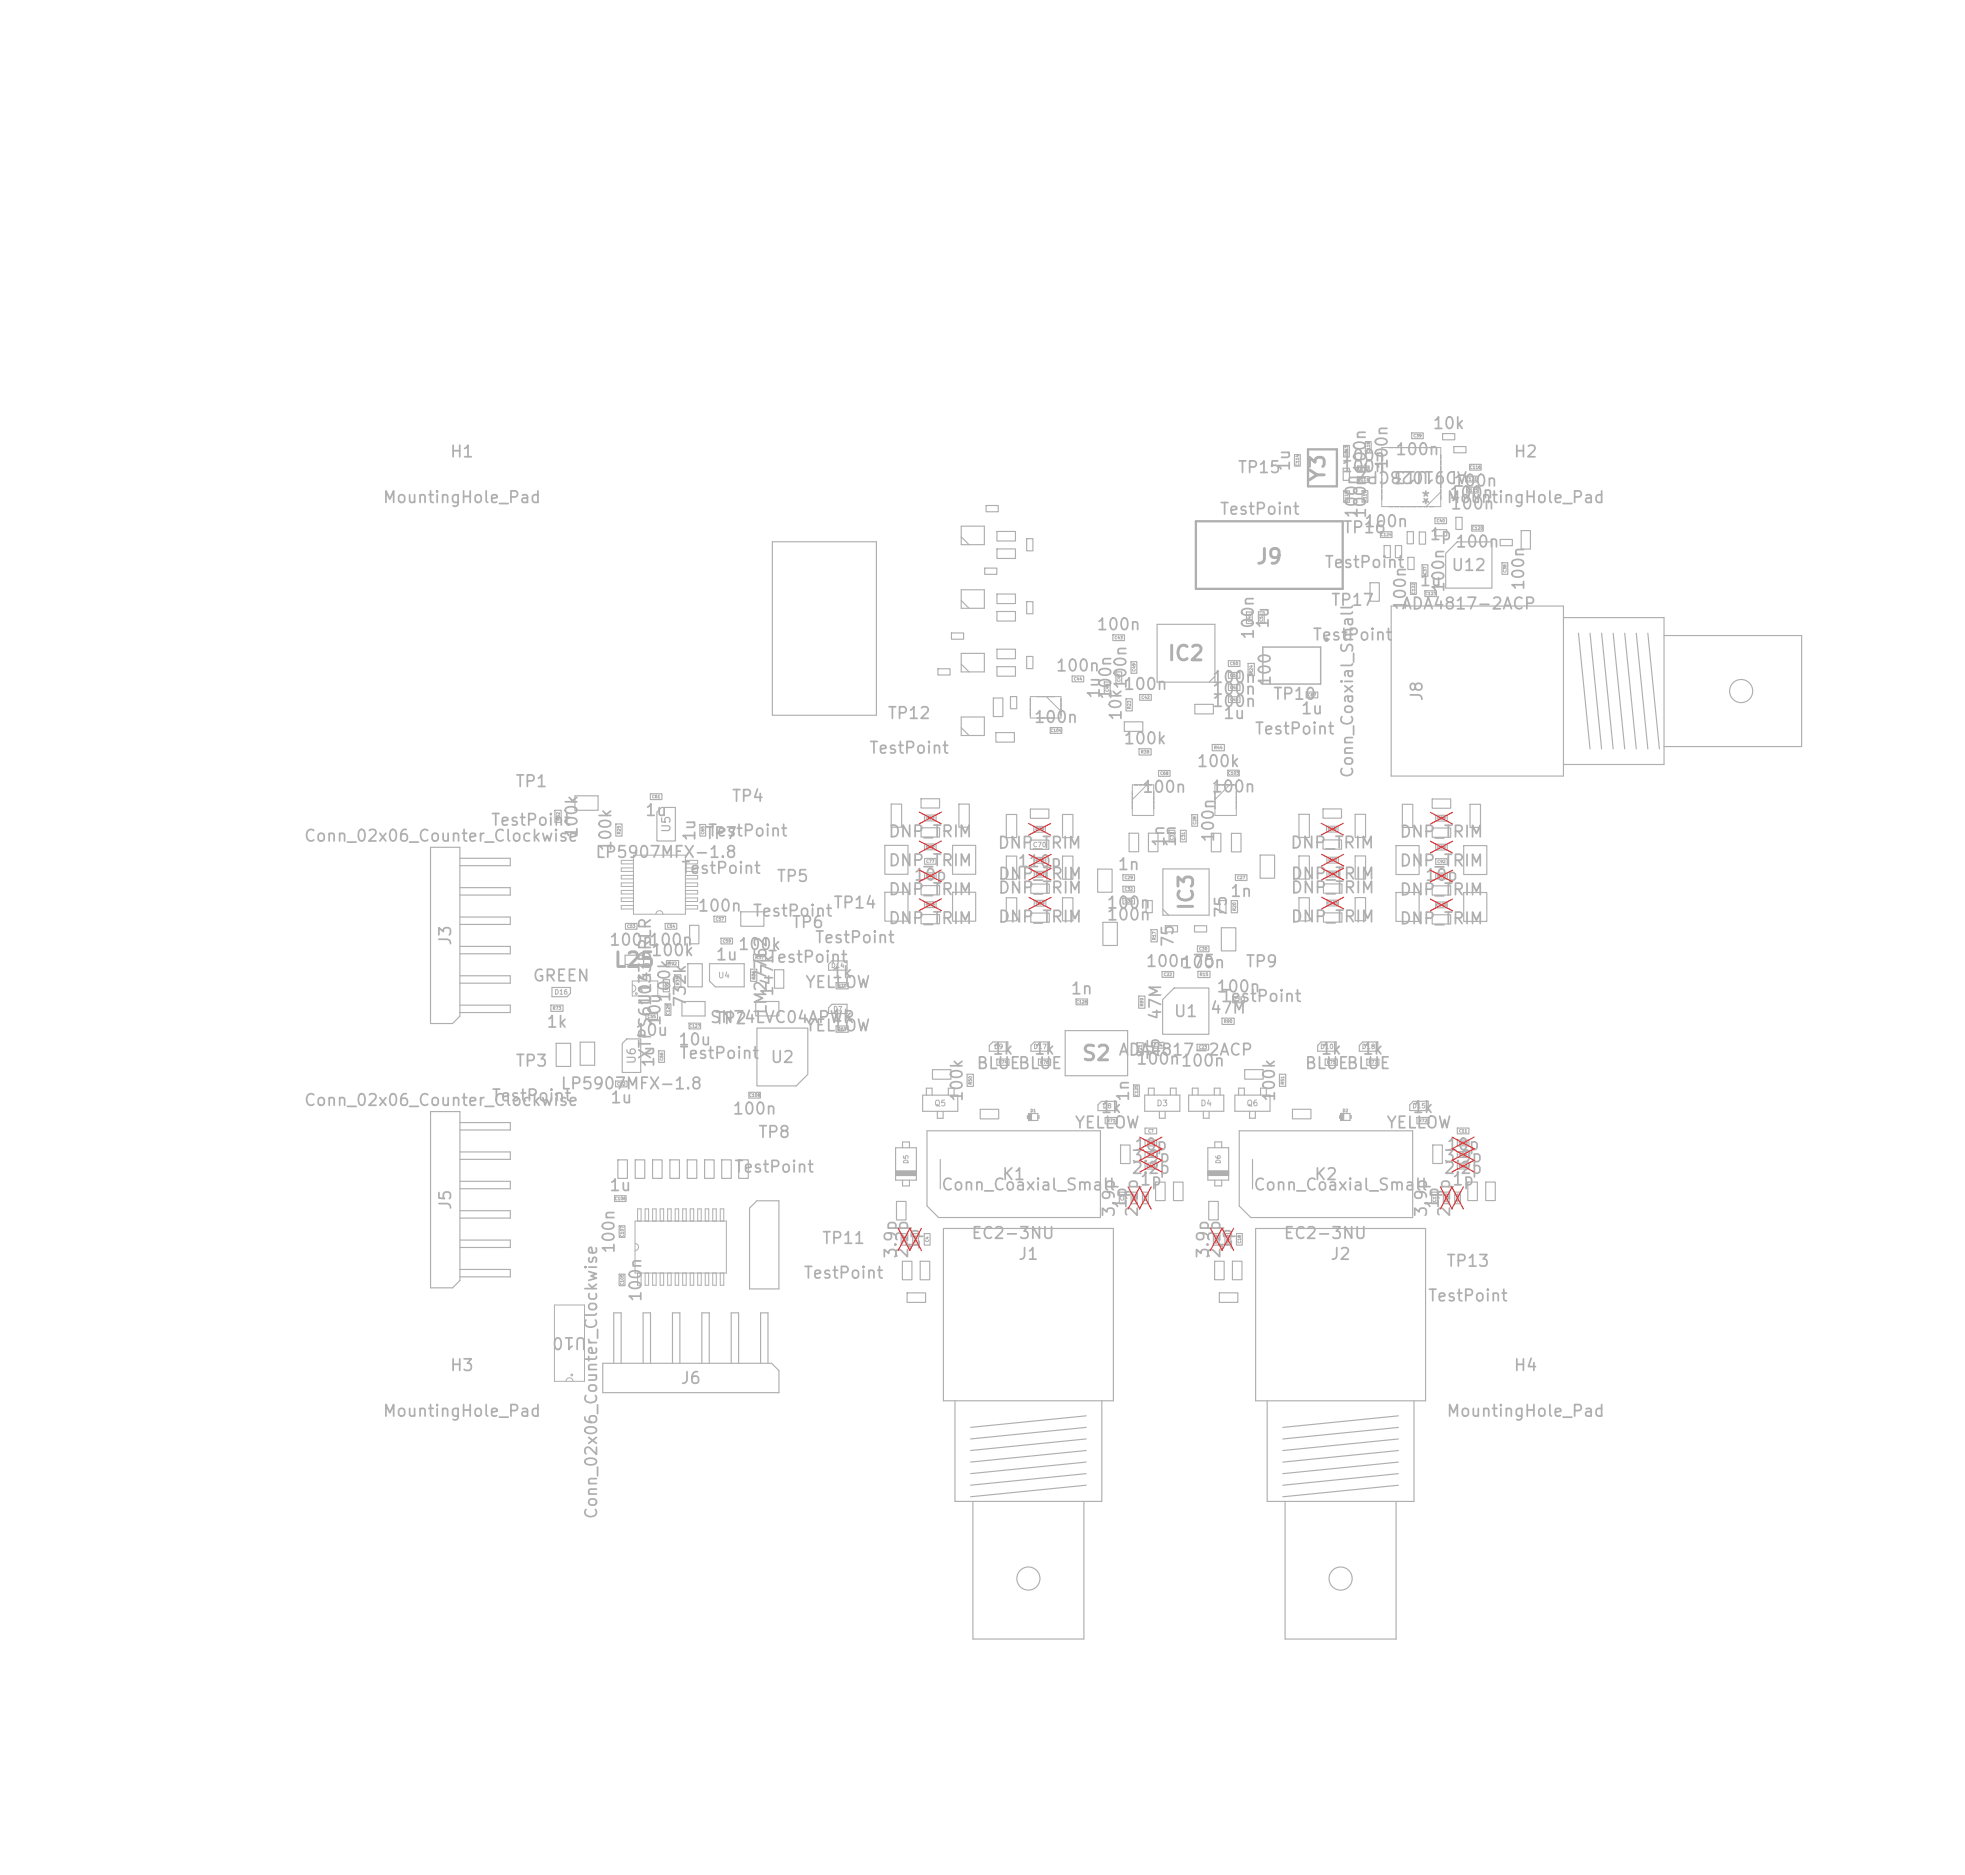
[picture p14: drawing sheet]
<svg xmlns="http://www.w3.org/2000/svg" width="170mm" height="162mm" viewBox="0 0 170 162" stroke-linecap="round" stroke-linejoin="round" font-family="sans-serif">
<defs><g id="words">
<g font-size="1.3" fill="#afafaf">
<text x="114.9" y="41.7" transform="rotate(-90 114.9 41.7)">Y3</text>
<text x="108.6" y="49.1">J9</text>
<text x="100.9" y="57.4">IC2</text>
<text x="53" y="84">L25</text>
<text x="103.5" y="78.8" transform="rotate(-90 103.5 78.8)">IC3</text>
<text x="93.5" y="92">S2</text>
</g>
<g font-size="1" fill="#afafaf">
<text x="38.9" y="39.8">H1</text>
<text x="107" y="41.2">TP15</text>
<text x="111.8" y="40.8" transform="rotate(-90 111.8 40.8)">1u</text>
<text x="115.9" y="40.1">100n</text>
<text x="115.9" y="41.1">100n</text>
<text x="120.3" y="40.7" transform="rotate(-90 120.3 40.7)">100n</text>
<text x="120.6" y="39.6">100n</text>
<text x="123.6" y="40.5" transform="rotate(-180 123.6 40.5)">U13</text>
<text x="123.8" y="37.3">10k</text>
<text x="127" y="40.5" transform="rotate(-180 127 40.5)">AD9102BCPZ</text>
<text x="130.9" y="39.8">H2</text>
<text x="33" y="43.7">MountingHole_Pad</text>
<text x="105.4" y="44.8">TestPoint</text>
<text x="116.1" y="46.4">TP16</text>
<text x="117.7" y="44.9" transform="rotate(-90 117.7 44.9)">100n</text>
<text x="117.9" y="45.8">100n</text>
<text x="118.4" y="44.9" transform="rotate(-90 118.4 44.9)">100n100n</text>
<text x="122.8" y="43.8">*</text>
<text x="123.6" y="46.9">1p</text>
<text x="125" y="43.7">MountingHole_Pad</text>
<text x="125.3" y="43.3">100n</text>
<text x="125.4" y="44.3">100n</text>
<text x="125.6" y="42.3">100n</text>
<text x="125.8" y="47.6">100n</text>
<text x="114.5" y="49.4">TestPoint</text>
<text x="115.1" y="52.6">TP17</text>
<text x="121.2" y="52.9">ADA4817-2ACP</text>
<text x="121.8" y="52.9" transform="rotate(-90 121.8 52.9)">100n</text>
<text x="122.7" y="50.9">1u</text>
<text x="125.2" y="51.3" transform="rotate(-90 125.2 51.3)">100n</text>
<text x="125.5" y="49.6">U12</text>
<text x="132.1" y="51.1" transform="rotate(-90 132.1 51.1)">100n</text>
<text x="91.2" y="58.3">100n</text>
<text x="94.8" y="54.7">100n</text>
<text x="97.1" y="59.9">100n</text>
<text x="97.7" y="59.7" transform="rotate(-90 97.7 59.7)">100n</text>
<text x="104.8" y="59.3">100n</text>
<text x="108.7" y="55.4" transform="rotate(-90 108.7 55.4)">100n</text>
<text x="110" y="54.4" transform="rotate(-90 110 54.4)">1u</text>
<text x="110.1" y="59.4" transform="rotate(-90 110.1 59.4)">100</text>
<text x="113.5" y="55.6">TestPoint</text>
<text x="75.1" y="65.4">TestPoint</text>
<text x="76.7" y="62.4">TP12</text>
<text x="89.4" y="62.8">100n</text>
<text x="95.4" y="60.5" transform="rotate(-90 95.4 60.5)">1u</text>
<text x="96.4" y="60.6" transform="rotate(-90 96.4 60.6)">100n</text>
<text x="97.1" y="64.6">100k</text>
<text x="97.2" y="62.4" transform="rotate(-90 97.2 62.4)">10k</text>
<text x="104.8" y="60.3">100n</text>
<text x="104.8" y="61.4">100n</text>
<text x="105.7" y="62.4">1u</text>
<text x="108.5" y="63.8">TestPoint</text>
<text x="110" y="60.8">TP10</text>
<text x="112.4" y="62">1u</text>
<text x="123.3" y="60.7" transform="rotate(-90 123.3 60.7)">J8</text>
<text x="42.4" y="71.6">TestPoint</text>
<text x="44.5" y="68.3">TP1</text>
<text x="55.7" y="70.8">1u</text>
<text x="63.2" y="69.6">TP4</text>
<text x="98.7" y="68.8">100n</text>
<text x="103.4" y="66.6">100k</text>
<text x="104.7" y="68.8">100n</text>
<text x="117.3" y="67.4" transform="rotate(-90 117.3 67.4)">Conn_Coaxial_Small</text>
<text x="26.2" y="73">Conn_02x06_Counter_Clockwise</text>
<text x="50.2" y="72.5" transform="rotate(-90 50.2 72.5)">100k</text>
<text x="51.4" y="74.4">LP5907MFX-1.8</text>
<text x="53.1" y="73.7" transform="rotate(-90 53.1 73.7)">100k</text>
<text x="58.8" y="75.8">TestPoint</text>
<text x="60.4" y="72.8" transform="rotate(-90 60.4 72.8)">1u</text>
<text x="60.9" y="72.8">TP7</text>
<text x="61.2" y="72.6">TestPoint</text>
<text x="67.1" y="76.5">TP5</text>
<text x="76.8" y="75.1">DNP_TRIM</text>
<text x="76.8" y="72.6">DNP_TRIM</text>
<text x="76.8" y="77.6">DNP_TRIM</text>
<text x="79" y="76.4">10p</text>
<text x="86.2" y="73.6">DNP_TRIM</text>
<text x="86.3" y="77.5">DNP_TRIM</text>
<text x="86.3" y="76.3">DNP_TRIM</text>
<text x="87.9" y="75.2">110p</text>
<text x="96.6" y="75.5">1n</text>
<text x="101" y="73.3" transform="rotate(-90 101 73.3)">1n</text>
<text x="101.9" y="73.3" transform="rotate(-90 101.9 73.3)">1n</text>
<text x="105.2" y="72.9" transform="rotate(-90 105.2 72.9)">100n</text>
<text x="106.3" y="77.8">1n</text>
<text x="111.5" y="73.6">DNP_TRIM</text>
<text x="111.6" y="76.3">DNP_TRIM</text>
<text x="111.6" y="77.5">DNP_TRIM</text>
<text x="121" y="75.2">DNP_TRIM</text>
<text x="121" y="72.7">DNP_TRIM</text>
<text x="121" y="77.7">DNP_TRIM</text>
<text x="123.2" y="76.4">10p</text>
<text x="39.3" y="81.8" transform="rotate(-90 39.3 81.8)">J3</text>
<text x="52.6" y="82">100n</text>
<text x="56.1" y="82">100n</text>
<text x="56.2" y="82.9">100k</text>
<text x="60.3" y="79.1">100n</text>
<text x="61.8" y="83.3">1u</text>
<text x="63.8" y="82.4">100k</text>
<text x="65" y="79.5">TestPoint</text>
<text x="66.3" y="83.5">TestPoint</text>
<text x="68.4" y="80.5">TP6</text>
<text x="70.4" y="81.8">TestPoint</text>
<text x="72" y="78.8">TP14</text>
<text x="76.8" y="80.1">DNP_TRIM</text>
<text x="86.3" y="80">DNP_TRIM</text>
<text x="95.6" y="78.8">100n</text>
<text x="99" y="83.9">100n75</text>
<text x="101.8" y="82" transform="rotate(-90 101.8 82)">75</text>
<text x="102.1" y="84">100n</text>
<text x="106.4" y="79.4" transform="rotate(-90 106.4 79.4)">75</text>
<text x="107.7" y="83.9">TP9</text>
<text x="111.6" y="80">DNP_TRIM</text>
<text x="121" y="80.2">DNP_TRIM</text>
<text x="46" y="85.1">GREEN</text>
<text x="47.2" y="89.1">1k</text>
<text x="54.9" y="89.8">10u</text>
<text x="56.5" y="87" transform="rotate(-90 56.5 87)">U14</text>
<text x="57.4" y="88.8" transform="rotate(-90 57.4 88.8)">10u</text>
<text x="58.2" y="86.8" transform="rotate(-90 58.2 86.8)">100k</text>
<text x="59.6" y="87.2" transform="rotate(-90 59.6 87.2)">732k</text>
<text x="61.3" y="88.7">SN74LVC04APWR</text>
<text x="61.8" y="88.8">TP2</text>
<text x="66.5" y="87.8" transform="rotate(-90 66.5 87.8)">LM27762</text>
<text x="67.1" y="86.3" transform="rotate(-90 67.1 86.3)">147k</text>
<text x="69.6" y="85.7">YELLOW</text>
<text x="69.6" y="89.4">YELLOW</text>
<text x="71.9" y="84.8">1k</text>
<text x="71.9" y="88.6">1k</text>
<text x="92.5" y="86.2">1n</text>
<text x="100.7" y="88.3" transform="rotate(-90 100.7 88.3)">47M</text>
<text x="101.5" y="88.2">U1</text>
<text x="104.6" y="87.9">47M</text>
<text x="105.1" y="86.1">100n</text>
<text x="105.6" y="86.9">TestPoint</text>
<text x="26.2" y="95.9">Conn_02x06_Counter_Clockwise</text>
<text x="42.5" y="95.5">TestPoint</text>
<text x="44.5" y="92.5">TP3</text>
<text x="48.4" y="94.4">LP5907MFX-1.8</text>
<text x="52.7" y="95.6">1u</text>
<text x="56.5" y="91.7" transform="rotate(-90 56.5 91.7)">XTPS61033DRLR</text>
<text x="56.8" y="92.4" transform="rotate(-90 56.8 92.4)">1u</text>
<text x="58.6" y="90.6">10u</text>
<text x="58.7" y="91.8">TestPoint</text>
<text x="66.6" y="92.2">U2</text>
<text x="83.5" y="95.3" transform="rotate(-90 83.5 95.3)">100k</text>
<text x="84.4" y="92.7">BLUEBLUE</text>
<text x="85.8" y="91.4">1k</text>
<text x="89.4" y="91.4">1k</text>
<text x="96.7" y="91.5">ADA4817-2ACP</text>
<text x="97.9" y="95.3" transform="rotate(-90 97.9 95.3)">1n</text>
<text x="98.2" y="92.3">100n100n</text>
<text x="100.5" y="91.7" transform="rotate(-90 100.5 91.7)">75</text>
<text x="110.5" y="95.3" transform="rotate(-90 110.5 95.3)">100k</text>
<text x="112.8" y="92.7">BLUEBLUE</text>
<text x="114.2" y="91.4">1k</text>
<text x="117.8" y="91.4">1k</text>
<text x="63.3" y="96.6">100n</text>
<text x="63.4" y="101.6">TestPoint</text>
<text x="65.5" y="98.6">TP8</text>
<text x="92.9" y="97.8">YELLOW</text>
<text x="95.1" y="96.5">1k</text>
<text x="97.8" y="101.8">2.2p</text>
<text x="97.8" y="100.8">3.9p</text>
<text x="98" y="99.7">10p</text>
<text x="119.8" y="97.8">YELLOW</text>
<text x="122.1" y="96.5">1k</text>
<text x="124.8" y="100.7">3.9p</text>
<text x="124.8" y="101.7">2.2p</text>
<text x="125" y="99.7">10p</text>
<text x="39.3" y="104.7" transform="rotate(-90 39.3 104.7)">J5</text>
<text x="52.6" y="103.2">1u</text>
<text x="71" y="107.8">TP11</text>
<text x="81.3" y="103.2">Conn_Coaxial_Small</text>
<text x="83.9" y="107.4">EC2-3NU</text>
<text x="86.6" y="102.3">K1</text>
<text x="96.7" y="105.3" transform="rotate(-90 96.7 105.3)">3.9p</text>
<text x="97.7" y="104.6" transform="rotate(-90 97.7 104.6)">1p</text>
<text x="98.5" y="102.8">1p</text>
<text x="98.7" y="105.3" transform="rotate(-90 98.7 105.3)">2.2p</text>
<text x="108.3" y="103.2">Conn_Coaxial_Small</text>
<text x="111" y="107.4">EC2-3NU</text>
<text x="113.6" y="102.3">K2</text>
<text x="123.7" y="105.3" transform="rotate(-90 123.7 105.3)">3.9p</text>
<text x="124.7" y="104.6" transform="rotate(-90 124.7 104.6)">1p</text>
<text x="125.5" y="102.7">1p</text>
<text x="125.7" y="105.3" transform="rotate(-90 125.7 105.3)">2.2p</text>
<text x="53.4" y="108.5" transform="rotate(-90 53.4 108.5)">100n</text>
<text x="55.7" y="112.7" transform="rotate(-90 55.7 112.7)">100n</text>
<text x="69.4" y="110.8">TestPoint</text>
<text x="77.8" y="108.9" transform="rotate(-90 77.8 108.9)">3.9p</text>
<text x="78.8" y="108.9" transform="rotate(-90 78.8 108.9)">2.2p</text>
<text x="79.8" y="108.2" transform="rotate(-90 79.8 108.2)">1p</text>
<text x="88" y="109.2">J1</text>
<text x="104.8" y="108.9" transform="rotate(-90 104.8 108.9)">3.9p</text>
<text x="105.8" y="108.9" transform="rotate(-90 105.8 108.9)">2.2p</text>
<text x="106.8" y="108.2" transform="rotate(-90 106.8 108.2)">1p</text>
<text x="115" y="109.2">J2</text>
<text x="123.4" y="112.8">TestPoint</text>
<text x="125" y="109.8">TP13</text>
<text x="38.9" y="118.8">H3</text>
<text x="50.8" y="115.4" transform="rotate(-180 50.8 115.4)">U10</text>
<text x="58.8" y="119.9">J6</text>
<text x="130.9" y="118.8">H4</text>
<text x="33" y="122.7">MountingHole_Pad</text>
<text x="125" y="122.7">MountingHole_Pad</text>
<text x="51.9" y="131.4" transform="rotate(-90 51.9 131.4)">Conn_02x06_Counter_Clockwise</text>
</g>
<g font-size=".7" fill="#afafaf">
<text x="58.2" y="72.1" transform="rotate(-90 58.2 72.1)">U5</text>
<text x="55.2" y="92.1" transform="rotate(-90 55.2 92.1)">U6</text>
</g>
<g font-size=".5" fill="#afafaf">
<text x="62.1" y="84.7">U4</text>
<text x="80.8" y="95.8">Q5</text>
<text x="100" y="95.8">D3</text>
<text x="103.8" y="95.8">D4</text>
<text x="107.8" y="95.8">Q6</text>
</g>
<g font-size=".4" fill="#afafaf">
<text x="89.3" y="73.3">C70</text>
<text x="71.8" y="83.8">D14</text>
<text x="47.9" y="86.1">D16</text>
<text x="72" y="87.5">D7</text>
<text x="85.9" y="90.8">D9</text>
<text x="89.3" y="90.8">D17</text>
<text x="95.3" y="95.9">D8</text>
<text x="114.1" y="90.8">D10</text>
<text x="117.7" y="90.8">D18</text>
<text x="122.1" y="95.9">D15</text>
<text x="78.7" y="100.7" transform="rotate(-90 78.7 100.7)">D5</text>
<text x="105.7" y="100.7" transform="rotate(-90 105.7 100.7)">D6</text>
</g>
<g font-size=".3" fill="#afafaf">
<text x="112.4" y="40.3" transform="rotate(-90 112.4 40.3)">C114</text>
<text x="116.6" y="39.5" transform="rotate(-90 116.6 39.5)">C113</text>
<text x="117.4" y="40.7">C112</text>
<text x="117.4" y="41.7">C111</text>
<text x="118.5" y="39.2" transform="rotate(-90 118.5 39.2)">C118</text>
<text x="122.2" y="37.9">C39</text>
<text x="126.8" y="41.6">C121</text>
<text x="127.1" y="40.6">C116</text>
<text x="116.7" y="43.4" transform="rotate(-90 116.7 43.4)">C119</text>
<text x="118.2" y="43.4" transform="rotate(-90 118.2 43.4)">C117</text>
<text x="119.4" y="46.4">C124</text>
<text x="124.2" y="45.2">C40</text>
<text x="126.8" y="42.6">C115</text>
<text x="127.3" y="45.9">C120</text>
<text x="108.2" y="53.8" transform="rotate(-90 108.2 53.8)">C46</text>
<text x="109.3" y="53.8" transform="rotate(-90 109.3 53.8)">C52</text>
<text x="122.4" y="51.4" transform="rotate(-90 122.4 51.4)">C122</text>
<text x="123.2" y="51.5">C123</text>
<text x="123.4" y="49.7" transform="rotate(-90 123.4 49.7)">C37</text>
<text x="130.3" y="49.5" transform="rotate(-90 130.3 49.5)">C38</text>
<text x="92.8" y="58.9">C44</text>
<text x="96" y="59.9" transform="rotate(-90 96 59.9)">C48</text>
<text x="96.4" y="55.3">C43</text>
<text x="97" y="59" transform="rotate(-90 97 59)">C47</text>
<text x="98.3" y="58.1" transform="rotate(-90 98.3 58.1)">C49</text>
<text x="106.4" y="58.6">C51</text>
<text x="106.4" y="57.6">C50</text>
<text x="106.4" y="59.6">C41</text>
<text x="108.4" y="58.3" transform="rotate(-90 108.4 58.3)">R24</text>
<text x="90.8" y="63.3">C104</text>
<text x="97.9" y="61.3" transform="rotate(-90 97.9 61.3)">R23</text>
<text x="98.6" y="65.2">R38</text>
<text x="98.7" y="60.5">C42</text>
<text x="105" y="64.8">R44</text>
<text x="106.4" y="60.7">C45</text>
<text x="113.1" y="60.3">C67</text>
<text x="48.5" y="71" transform="rotate(-90 48.5 71)">R52</text>
<text x="56.4" y="69.1">C61</text>
<text x="80.1" y="70.9">C81</text>
<text x="89.5" y="71.9">C78</text>
<text x="100.3" y="67.1">C68</text>
<text x="103.5" y="71.3" transform="rotate(-90 103.5 71.3)">C28</text>
<text x="106.2" y="67">C103</text>
<text x="114.8" y="71.9">C88</text>
<text x="124.3" y="70.9">C89</text>
<text x="53.7" y="72.2" transform="rotate(-90 53.7 72.2)">R25</text>
<text x="61" y="72.2" transform="rotate(-90 61 72.2)">C65</text>
<text x="80.1" y="74.7">C77</text>
<text x="80.1" y="73.4">C82</text>
<text x="80.1" y="75.9">C83</text>
<text x="89.6" y="75.8">C80</text>
<text x="89.6" y="74.6">C79</text>
<text x="97.2" y="76.1">C29</text>
<text x="97.2" y="77.1">C32</text>
<text x="101.6" y="72.7" transform="rotate(-90 101.6 72.7)">C33</text>
<text x="102.5" y="72.7" transform="rotate(-90 102.5 72.7)">C31</text>
<text x="107" y="76.1">C27</text>
<text x="114.9" y="74.6">C93</text>
<text x="114.9" y="75.8">C97</text>
<text x="124.3" y="73.4">C94</text>
<text x="124.3" y="75.9">C98</text>
<text x="124.3" y="74.7">C92</text>
<text x="54.2" y="80.3">C53</text>
<text x="57.6" y="80.3">C54</text>
<text x="57.8" y="83.5">R92</text>
<text x="61.9" y="79.7">C57</text>
<text x="62.5" y="81.6">C59</text>
<text x="65.3" y="83">R37</text>
<text x="80.1" y="78.4">C85</text>
<text x="89.6" y="78.3">C84</text>
<text x="97.2" y="78.1">C34</text>
<text x="100" y="81.3" transform="rotate(-90 100 81.3)">R17</text>
<text x="103.7" y="82.2">C30</text>
<text x="107" y="78.8" transform="rotate(-90 107 78.8)">R20</text>
<text x="114.8" y="78.3">C101</text>
<text x="124.2" y="78.4">C102</text>
<text x="47.8" y="87.4">R73</text>
<text x="56" y="88.1">C55</text>
<text x="57.8" y="85.6" transform="rotate(-90 57.8 85.6)">R91</text>
<text x="58" y="87.8" transform="rotate(-90 58 87.8)">C128</text>
<text x="58.8" y="85.2" transform="rotate(-90 58.8 85.2)">R35</text>
<text x="59.6" y="88.9">C127</text>
<text x="65.4" y="84.7" transform="rotate(-90 65.4 84.7)">R36</text>
<text x="72.4" y="85.4">R70</text>
<text x="72.4" y="89.2">R69</text>
<text x="93.1" y="86.8">C126</text>
<text x="99" y="87.1" transform="rotate(-90 99 87.1)">R89</text>
<text x="100.6" y="84.4">C22</text>
<text x="103.7" y="84.5">R15</text>
<text x="105.8" y="88.5">R90</text>
<text x="106.7" y="86.6">C21</text>
<text x="53.4" y="93.9">C62</text>
<text x="57.4" y="91.7" transform="rotate(-90 57.4 91.7)">C66</text>
<text x="64.8" y="94.9">C108</text>
<text x="84.1" y="93.8" transform="rotate(-90 84.1 93.8)">R50</text>
<text x="86.3" y="92">R74</text>
<text x="89.9" y="92">R76</text>
<text x="98.5" y="94.8" transform="rotate(-90 98.5 94.8)">C125</text>
<text x="98.8" y="91.1" transform="rotate(-90 98.8 91.1)">R21</text>
<text x="99.8" y="90.6">C24</text>
<text x="103.6" y="90.7">C23</text>
<text x="111.1" y="93.8" transform="rotate(-90 111.1 93.8)">R51</text>
<text x="114.7" y="92">R75</text>
<text x="118.3" y="92">R77</text>
<text x="89.1" y="96.2">D1</text>
<text x="95.7" y="97.1">R71</text>
<text x="99.2" y="101">C10</text>
<text x="99.3" y="98">C7</text>
<text x="99.3" y="100">C9</text>
<text x="99.3" y="99">C8</text>
<text x="116.1" y="96.2">D2</text>
<text x="122.7" y="97.1">R72</text>
<text x="126.2" y="101">C14</text>
<text x="126.2" y="99">C12</text>
<text x="126.2" y="100">C13</text>
<text x="126.2" y="98">C11</text>
<text x="53.1" y="103.8">C106</text>
<text x="54" y="107" transform="rotate(-90 54 107)">C107</text>
<text x="78.4" y="107.4" transform="rotate(-90 78.4 107.4)">C6</text>
<text x="79.4" y="107.4" transform="rotate(-90 79.4 107.4)">C5</text>
<text x="80.4" y="107.4" transform="rotate(-90 80.4 107.4)">C4</text>
<text x="97.3" y="103.9" transform="rotate(-90 97.3 103.9)">C3</text>
<text x="98.3" y="103.9" transform="rotate(-90 98.3 103.9)">C2</text>
<text x="99.3" y="103.9" transform="rotate(-90 99.3 103.9)">C1</text>
<text x="105.4" y="107.5" transform="rotate(-90 105.4 107.5)">C20</text>
<text x="106.4" y="107.5" transform="rotate(-90 106.4 107.5)">C19</text>
<text x="107.4" y="107.5" transform="rotate(-90 107.4 107.5)">C18</text>
<text x="124.3" y="104" transform="rotate(-90 124.3 104)">C17</text>
<text x="125.3" y="104" transform="rotate(-90 125.3 104)">C16</text>
<text x="126.3" y="104" transform="rotate(-90 126.3 104)">C15</text>
<text x="54" y="111.2" transform="rotate(-90 54 111.2)">C105</text>
</g>
</g></defs>
<g fill="none" stroke="#afafaf" stroke-width=".09">
<path d="M119.5 38.7h5.1v5.1h-5.1zM124.6 42.5l-1.3 1.3M54.8 74.4h-1.1v.3h1.1M54.8 75h-1.1v.3h1.1M54.8 75.7h-1.1v.3h1.1M54.8 76.3h-1.1v.3h1.1M54.8 77h-1.1v.3h1.1M54.8 77.6h-1.1v.3h1.1M54.8 78.3h-1.1v.3h1.1M54.8 73.9h4.5v5.1h-4.5zM56.7 79l.1-.2 .2-.1 .3 .1v.2M59.3 74.4h1v.3h-1"/>
<path d="M59.3 75h1v.3h-1M59.3 75.7h1v.3h-1M59.3 76.3h1v.3h-1M59.3 77h1v.3h-1M59.3 77.6h1v.3h-1M59.3 78.3h1v.3h-1M80.1 73.2h.7M80.1 70.7h.7M80.1 75.7h.7M80.1 78.2h.7M89.1 60.2h2.7v1.9h-2.7zM89.5 71.7h.8"/>
<path d="M89.6 75.6h.7M89.6 74.4h.7M89.6 78.1h.7M90.5 60.2l1.3 1.3M97.9 67.9h1.9v2.6h-1.9zM99.2 67.9l-1.3 1.2M105.1 67.9h1.8v2.6h-1.8zM106.4 67.9l-1.3 1.2M114.8 78.1h1M114.9 71.7h.7M114.9 74.4h.7M114.9 75.6h.8"/>
<path d="M124.2 78.2h1M124.3 73.2h.8M124.3 70.7h.7M124.3 75.7h.7M54.7 84.8h2.2v1.3h-2.2zM54.7 85.2l.2 .1 .1 .2-.1 .2-.2 .1M99.3 98.8h.5M99.3 99.8h.5M126.2 98.8h.7M126.2 99.8h.7M48 112.8h2.6v6.6h-2.6zM48.9 119.4l.1-.2 .3-.1 .2 .1 .1 .2"/>
<path d="M54.9 105.6h7.9v4.5h-7.9zM54.9 107.5l.2 .1 .1 .2-.1 .2-.2 .1M55.1 105.6v-1.1h.4v1.1M55.1 110.1v1h.4v-1M55.8 110.1v1h.3v-1M55.8 105.6v-1.1h.3v1.1M56.4 110.1v1h.4v-1M56.4 105.6v-1.1h.4v1.1M57.1 110.1v1h.3v-1M57.1 105.6v-1.1h.3v1.1M57.7 110.1v1h.4v-1M57.7 105.6v-1.1h.4v1.1"/>
<path d="M58.4 110.1v1h.3v-1M58.4 105.6v-1.1h.3v1.1M59 110.1v1h.4v-1M59 105.6v-1.1h.4v1.1M59.7 110.1v1h.3v-1M59.7 105.6v-1.1h.3v1.1M60.3 110.1v1h.4v-1M60.3 105.6v-1.1h.4v1.1M61 110.1v1h.3v-1M61 105.6v-1.1h.3v1.1M61.6 110.1v1h.4v-1M61.6 105.6v-1.1h.4v1.1"/>
<path d="M62.3 110.1v1h.3v-1M62.3 105.6v-1.1h.3v1.1M78.2 106.9v.5M79.2 106.9v.5M98.1 103.3v.5M99 103.3v.5M99.2 100.8h.7M105.2 106.8v.7M106.2 106.8v.7M125.1 103.2v.8M126.1 103.2v.8M126.2 100.8h.7"/>
<circle cx="55" cy="85.9" r=".08"/>
<circle cx="49.5" cy="118.9" r=".08"/>
</g>
<g fill="none" stroke="#afafaf" stroke-width=".1">
<path d="M112 39.3h.5v1h-.5zM116.2 38.5h.5v1h-.5zM118.1 38.2h.5v1h-.5zM122.1 37.4h1v.5h-1zM124.8 37.5h1v.5h-1zM125.7 38.6h1.1v.6h-1.1zM66.8 46.8h9v15h-9zM81.1 57.8h1.1v.6h-1.1zM82.3 54.7h1v.6h-1zM83.1 45.5h2v1.6h-2zM83.1 51h2v1.6h-2zM83.1 56.5h2v1.6h-2z"/>
<path d="M83.1 51.9l.7 .7M83.1 46.4l.7 .7M83.1 57.4l.7 .7M85.2 49.1h1v.6h-1zM85.3 43.7h1v.6h-1zM86.2 57.6h1.6v.9h-1.6zM86.2 47.5h1.6v.8h-1.6zM86.2 46h1.6v.8h-1.6zM86.2 52.9h1.6v.8h-1.6zM86.2 56.1h1.6v.9h-1.6zM86.2 51.4h1.6v.8h-1.6zM88.8 46.6h.5v1h-.5z"/>
<path d="M88.8 56.8h.5v1h-.5zM88.8 52h.5v1.1h-.5zM92.7 58.5h1v.5h-1zM95.5 59h.5v1h-.5zM96.3 54.9h1v.5h-1zM96.5 58.1h.5v1h-.5zM97.8 57.2h.5v1h-.5zM100.1 54h5v5h-5zM105.1 58.5l-.5 .5M106.2 58.1h1v.5h-1zM106.2 57.1h1v.5h-1zM106.2 59.2h1v.5h-1z"/>
<path d="M107.8 52.9h.5v1h-.5zM107.9 57.4h.6v1h-.6zM108.8 52.9h.5v1h-.5zM113 59.8h1v.5h-1zM116.2 40.5h.5v1h-.5zM116.2 42.4h.5v1h-.5zM117.4 40.3h1v.5h-1zM117.4 41.2h1v.5h-1zM117.8 42.4h.5v1h-.5zM118.5 50.4h.8v1.6h-.8zM119.4 46h1v.5h-1zM119.7 47.2h.6v1h-.6z"/>
<path d="M120.3 52.4h14.9v14.7h-14.9zM120.7 47.2h.5v1h-.5zM121.7 46h.5v1h-.5zM121.8 48.2h.5v1h-.5zM122 50.4h.5v1h-.5zM122.8 46h.5v1.1h-.5zM123 48.8h.5v1h-.5zM123.2 51.1h1v.5h-1zM124.1 45.8h1v.5h-1zM124.1 44.8h1v.5h-1zM125.9 44.7h.6v1.1h-.6zM126 46.9h3v4h-4v-3z"/>
<path d="M126.8 41.2h1v.5h-1zM126.9 42.1h1v.5h-1zM127.1 40.2h1v.5h-1zM127.3 45.4h1v.5h-1zM129.8 46.6h1v.6h-1zM129.9 48.7h.5v1h-.5zM131.6 45.9h.8v1.6h-.8zM135.2 53.4h8.7v12.7h-8.7M136.5 54.8l1 10M137.5 54.8l1 10M138.5 54.8l1 10M139.5 54.8l1 10"/>
<path d="M140.5 54.8l1 10M141.5 54.8l1 10M142.5 54.8l1 10M143.9 55h11.9v9.6h-11.9M37.2 73.3h2.6v14.6l-.7 .6h-1.9zM39.8 74.2h4.3v.7h-4.3M39.8 76.8h4.3v.6h-4.3M39.8 79.3h4.3v.6h-4.3M48 70.1h.5v1h-.5zM49.7 68.8h2v1.3h-2zM53.3 71.2h.5v1.1h-.5zM54.1 79.8h1v.5h-1z"/>
<path d="M56.3 68.6h1v.5h-1zM57.2 69.8h1.2v2.9h-1.6v-2.5zM57.5 79.8h1v.5h-1zM60.5 71.3h.5v1h-.5zM61.8 79.2h1v.5h-1zM64.1 78.8h2v1.3h-2zM76.5 73.1h2v2.5h-2zM76.5 77.2h2v2.5h-2zM77.1 69.5h.9v2h-.9zM79.7 69.1h1.6v.8h-1.6zM79.7 76.6h1.6v.8h-1.6zM79.7 79.1h1.6v.8h-1.6z"/>
<path d="M79.7 71.6h1.6v.8h-1.6zM80 74.2h1v.5h-1zM80 73h1v.5h-1zM80 70.5h1v.5h-1zM80 75.5h1v.5h-1zM80 78h1v.5h-1zM82.4 77.2h2v2.5h-2zM82.4 73.1h2v2.5h-2zM82.9 69.5h.9v2h-.9zM83.1 62h2v1.6h-2zM83.1 62.9l.7 .7M85.9 60.4h.8v1.6h-.8z"/>
<path d="M86.1 63.3h1.6v.9h-1.6zM87 74h.9v2h-.9zM87 77.6h.9v2h-.9zM87 70.4h.9v2h-.9zM87.4 60.2h.5v1.1h-.5zM89.1 72.6h1.6v.8h-1.6zM89.1 70h1.6v.8h-1.6zM89.2 78.9h1.6v.8h-1.6zM89.2 76.4h1.6v.8h-1.6zM89.4 71.5h1v.5h-1zM89.5 75.3h1v.5h-1zM89.5 74.1h1v.5h-1z"/>
<path d="M89.5 77.8h1v.5h-1zM90.8 62.9h1v.5h-1zM91.9 70.4h.9v2h-.9zM91.9 77.6h.9v2h-.9zM91.9 74h.9v2h-.9zM94.9 75.1h1.3v2h-1.3zM95.4 79.8h1.2v2h-1.2zM97.1 77.7h1v.5h-1zM97.1 75.6h1v.5h-1zM97.1 76.6h1v.5h-1zM97.2 62.4h1.6v.8h-1.6zM97.4 60.4h.5v1.1h-.5z"/>
<path d="M97.7 72h.8v1.6h-.8zM98.5 64.7h1.1v.6h-1.1zM98.6 60.1h1v.5h-1zM99.1 77.9h.6v1h-.6zM99.3 72h.9v1.6h-.9zM100.2 66.6h1v.5h-1zM100.6 75.1h4v4h-4zM100.6 78.6l.5 .5M101.1 71.8h.5v1h-.5zM102.1 71.8h.5v1h-.5zM103.1 70.4h.5v1h-.5zM103.3 60.9h1.6v.8h-1.6z"/>
<path d="M104.8 72.1h.8v1.6h-.8zM104.8 64.4h1.1v.5h-1.1zM105.5 77.9h.5v1h-.5zM106.2 66.6h1v.5h-1zM106.2 60.2h1v.5h-1zM106.5 77.9h.5v1h-.5zM106.5 72.1h.8v1.6h-.8zM106.8 75.6h1v.5h-1zM109 73.9h1.2v2h-1.2zM112.4 74h.9v2h-.9zM112.4 77.6h.9v2h-.9zM112.4 70.4h.9v2h-.9z"/>
<path d="M114.4 69.9h1.6v.8h-1.6zM114.4 72.6h1.6v.8h-1.6zM114.5 78.9h1.6v.8h-1.6zM114.5 76.4h1.6v.8h-1.6zM114.7 71.4h1v.5h-1zM114.8 74.1h1v.5h-1zM114.8 77.8h1v.5h-1zM114.8 75.3h1v.5h-1zM117.2 70.4h.9v2h-.9zM117.2 77.6h.9v2h-.9zM117.2 74h.9v2h-.9zM120.7 77.2h2v2.5h-2z"/>
<path d="M120.7 73.1h2v2.5h-2zM121.3 69.5h.9v2h-.9zM123.9 69.1h1.6v.8h-1.6zM123.9 79.1h1.6v.8h-1.6zM123.9 71.6h1.6v.8h-1.6zM123.9 76.6h1.6v.8h-1.6zM124.2 73h1v.5h-1zM124.2 70.5h1v.5h-1zM124.2 75.5h1v.5h-1zM124.2 78h1v.5h-1zM124.2 74.2h1v.5h-1zM126.6 73.1h2v2.5h-2z"/>
<path d="M126.6 77.2h2v2.5h-2zM127.1 69.5h.9v2h-.9zM37.2 96.1h2.6v14.6l-.7 .7h-1.9zM39.8 81.8h4.3v.7h-4.3M39.8 84.4h4.3v.6h-4.3M39.8 86.9h4.3v.7h-4.3M39.8 97.1h4.3v.6h-4.3M39.8 99.6h4.3v.6h-4.3M47.6 86.9h1.1v.5h-1.1zM47.7 85.4h1.6v.5l-.3 .3h-1.3zM48.1 90.2h1.3v2h-1.3zM50.2 90.1h1.2v2h-1.2z"/>
<path d="M53.2 93.5h1v.5h-1zM53.8 90.2l.4-.4h1.2v2.9h-1.6zM54.1 82.6h1.6v.8h-1.6zM55.9 87.6h1v.5h-1zM57 90.9h.5v1h-.5zM57.4 84.7h.5v1.1h-.5zM57.5 86.8h.5v1h-.5zM57.6 83.1h1.1v.5h-1.1zM58.4 84.3h.5v1h-.5zM59 86.6h2v1.2h-2zM59.5 83.3h1.2v2h-1.2zM59.6 88.5h1v.5h-1z"/>
<path d="M59.6 80h.8v1.6h-.8zM61.4 83.3h3v2h-2.5l-.5-.5zM62.4 81.1h1v.5h-1zM64.8 94.4h1v.5h-1zM64.9 83.8h.6v1.1h-.6zM65.2 82.5h1v.6h-1zM65.4 86.6h2v1.2h-2zM65.5 88.9h4.4v4l-1 1h-3.4zM67 83.9h.8v1.6h-.8zM72 83.1h1.3v.8h-1.6v-.5zM72 86.8h1.3v.8h-1.6v-.5zM72.3 85h1.1v.5h-1.1z"/>
<path d="M72.3 88.7h1.1v.6h-1.1zM77.5 99.2h1.8v2.8h-1.8zM78.1 99.2v-.5h.6v.5M79.8 94.7v1.4h3v-1.4h-3M80.1 94.7v-.6h.5v.6M80.2 97.8h15v7.5h-14l-1-1zM80.7 92.5h1.6v.8h-1.6zM81.1 96.1v.6h.5v-.6M82 94.7v-.6h.5v.6M83.6 92.9h.6v1h-.6zM84.8 95.9h1.6v.8h-1.6zM85.6 90.4l.3-.3h1.3v.8h-1.6z"/>
<path d="M86.2 91.6h1.1v.5h-1.1zM89 96.5h-.1v.2h.1M89 96.3h.8v.6h-.8zM89.2 90.4l.3-.3h1.3v.8h-1.6zM89.8 96.5h.1v.2h-.1M89.8 91.6h1.1v.5h-1.1zM92.1 89.1h5.4v3.9h-5.4zM93.1 86.4h1v.5h-1zM95 95.5l.3-.3h1.3v.8h-1.6zM95.6 96.6h1v.6h-1zM96.9 99h.8v1.6h-.8zM98 93.8h.5v1h-.5z"/>
<path d="M98.3 90.2h.6v1h-.6zM98.5 86.1h.5v1.1h-.5zM99 94.7v1.4h3v-1.4h-3M99 97.5h1v.5h-1zM99 99.6h1v.5h-1zM99 98.6h1v.5h-1zM99.3 94.7v-.6h.5v.6M99.6 80.4h.5v1h-.5zM99.7 90.1h1v.5h-1zM100.3 96.1v.6h.5v-.6M100.5 84h1v.5h-1zM100.6 86.4l1-1h3v4h-4z"/>
<path d="M100.8 80h1v.6h-1zM101.2 94.7v-.6h.5v.6M102.8 94.7v1.4h3v-1.4h-3M103.1 94.7v-.6h.5v.6M103.3 80h1.1v.6h-1.1zM103.5 90.3h1v.5h-1zM103.6 81.8h1v.5h-1zM103.6 84h1.1v.5h-1.1zM104.1 96.1v.6h.5v-.6M104.5 99.2h1.8v2.8h-1.8zM105 94.7v-.6h.5v.6M105.1 99.2v-.5h.6v.5"/>
<path d="M105.6 80.2h1.3v2h-1.3zM105.7 88h1v.6h-1zM106.6 86.2h1v.5h-1zM106.8 94.7v1.4h3v-1.4h-3M107.1 94.7v-.6h.5v.6M107.2 97.8h15v7.5h-14l-1-1zM107.7 92.5h1.6v.8h-1.6zM108.1 96.1v.6h.5v-.6M109 94.7v-.6h.5v.6M110.7 92.9h.5v1h-.5zM111.8 95.9h1.6v.8h-1.6zM114 90.4l.3-.3h1.3v.8h-1.6z"/>
<path d="M114.6 91.6h1.1v.5h-1.1zM116 96.5h-.1v.2h.1M116 96.3h.8v.6h-.8zM116.8 96.5h.1v.2h-.1M117.9 90.1h1.3v.8h-1.6v-.5zM118.2 91.6h1.1v.5h-1.1zM121.9 95.5l.3-.3h1.3v.8h-1.6zM122.6 96.6h1v.6h-1zM123.9 99h.8v1.6h-.8zM126 98.6h1v.5h-1zM126 99.6h1v.5h-1zM126 97.5h1v.5h-1z"/>
<path d="M39.8 102.1h4.3v.7h-4.3M39.8 104.7h4.3v.6h-4.3M39.8 107.2h4.3v.7h-4.3M39.8 109.8h4.3v.6h-4.3M52.1 117.9h14.6l.7 .6v1.9h-15.3zM53.1 117.9v-4.4h.6v4.4M53.2 103.4h1v.5h-1zM53.4 100.3h.9v1.6h-.9zM53.6 106h.5v1h-.5zM53.6 110.2h.5v1h-.5zM54.9 100.3h.9v1.6h-.9zM55.6 117.9v-4.4h.7v4.4"/>
<path d="M56.4 100.3h.9v1.6h-.9zM57.9 100.3h.9v1.6h-.9zM58.2 117.9v-4.4h.6v4.4M59.4 100.3h.9v1.6h-.9zM60.7 117.9v-4.4h.6v4.4M60.9 100.3h.9v1.6h-.9zM62.4 100.3h.8v1.6h-.8zM63.2 117.9v-4.4h.7v4.4M63.9 100.3h.8v1.6h-.8zM64.8 104.5l.7-.7h1.9v7.6h-2.6zM65.8 117.9v-4.4h.6v4.4M77.5 103.9h.9v1.6h-.9z"/>
<path d="M77.9 106.7h.5v1h-.5zM78 109.1h.9v1.6h-.9zM78.1 102v.5h.6v-.5M78.5 111.8h1.6v.8h-1.6zM78.9 106.7h.5v1h-.5zM79.6 109.1h.8v1.6h-.8zM79.9 106.7h.5v1h-.5zM81.3 100.3v2.5M81.6 106.2h14.7v14.9h-14.7zM96.8 103.1h.5v1h-.5zM97.8 103.1h.5v1h-.5zM98.8 103.1h.5v1h-.5z"/>
<path d="M99 100.6h1v.5h-1zM99.9 102.2h.9v1.6h-.9zM101.5 102.2h.8v1.6h-.8zM104.5 103.9h.9v1.6h-.9zM104.9 106.7h.5v1h-.5zM105.1 109.1h.8v1.6h-.8zM105.1 102v.5h.6v-.5M105.5 111.8h1.6v.8h-1.6zM105.9 106.7h.5v1h-.5zM106.6 109.1h.8v1.6h-.8zM106.9 106.7h.5v1h-.5zM108.3 100.3v2.5"/>
<path d="M108.6 106.2h14.7v14.9h-14.7zM123.8 103.1h.5v1h-.5zM124.8 103.1h.5v1h-.5zM125.8 103.1h.5v1h-.5zM126 100.6h1v.5h-1zM127 102.2h.8v1.6h-.8zM128.5 102.2h.8v1.6h-.8zM82.6 121.1v8.7h12.7v-8.7M84.1 129.8v11.9h9.6v-11.9M93.9 122.4l-10 1M93.9 123.4l-10 1M93.9 124.4l-10 1"/>
<path d="M93.9 125.4l-10 1M93.9 126.4l-10 1M93.9 127.4l-10 1M93.9 128.4l-10 1M109.6 121.1v8.7h12.7v-8.7M111.1 129.8v11.9h9.6v-11.9M120.9 122.4l-10 1M120.9 123.4l-10 1M120.9 124.4l-10 1M120.9 125.4l-10 1M120.9 126.4l-10 1M120.9 127.4l-10 1"/>
<path d="M120.9 128.4l-10 1"/>
<circle cx="150.6" cy="59.8" r="1"/>
<circle cx="88.9" cy="136.5" r="1"/>
<circle cx="115.9" cy="136.5" r="1"/>
</g>
<g fill="#afafaf" stroke="#afafaf" stroke-width=".09">
<circle cx="97.9" cy="68.5" r=".01"/>
<circle cx="97.9" cy="68.7" r=".01"/>
<circle cx="97.9" cy="68.9" r=".01"/>
<circle cx="97.9" cy="69.1" r=".01"/>
<circle cx="97.9" cy="69.3" r=".01"/>
<circle cx="97.9" cy="69.5" r=".01"/>
<circle cx="97.9" cy="69.7" r=".01"/>
<circle cx="97.9" cy="69.9" r=".01"/>
<circle cx="98.1" cy="67.9" r=".01"/>
<circle cx="98.1" cy="70.5" r=".01"/>
<circle cx="98.4" cy="67.9" r=".01"/>
<circle cx="98.4" cy="70.5" r=".01"/>
<circle cx="98.5" cy="67.9" r=".01"/>
<circle cx="98.5" cy="70.5" r=".01"/>
<circle cx="98.8" cy="67.9" r=".01"/>
<circle cx="98.8" cy="70.5" r=".01"/>
<circle cx="98.9" cy="67.9" r=".01"/>
<circle cx="98.9" cy="70.5" r=".01"/>
<circle cx="99.2" cy="67.9" r=".01"/>
<circle cx="99.2" cy="70.5" r=".01"/>
<circle cx="99.3" cy="67.9" r=".01"/>
<circle cx="99.3" cy="70.5" r=".01"/>
<circle cx="99.6" cy="67.9" r=".01"/>
<circle cx="99.6" cy="70.5" r=".01"/>
<circle cx="99.8" cy="68.5" r=".01"/>
<circle cx="99.8" cy="68.7" r=".01"/>
<circle cx="99.8" cy="68.9" r=".01"/>
<circle cx="99.8" cy="69.1" r=".01"/>
<circle cx="99.8" cy="69.3" r=".01"/>
<circle cx="99.8" cy="69.5" r=".01"/>
<circle cx="99.8" cy="69.7" r=".01"/>
<circle cx="99.8" cy="69.9" r=".01"/>
<circle cx="89.1" cy="60.4" r=".01"/>
<circle cx="89.1" cy="60.7" r=".01"/>
<circle cx="89.1" cy="60.8" r=".01"/>
<circle cx="89.1" cy="61.1" r=".01"/>
<circle cx="89.1" cy="61.2" r=".01"/>
<circle cx="89.1" cy="61.5" r=".01"/>
<circle cx="89.1" cy="61.6" r=".01"/>
<circle cx="89.1" cy="61.9" r=".01"/>
<circle cx="89.7" cy="60.2" r=".01"/>
<circle cx="89.7" cy="62.1" r=".01"/>
<circle cx="90" cy="60.2" r=".01"/>
<circle cx="90" cy="62.1" r=".01"/>
<circle cx="90.1" cy="60.2" r=".01"/>
<circle cx="90.1" cy="62.1" r=".01"/>
<circle cx="90.4" cy="60.2" r=".01"/>
<circle cx="90.4" cy="62.1" r=".01"/>
<circle cx="90.5" cy="60.2" r=".01"/>
<circle cx="90.5" cy="62.1" r=".01"/>
<circle cx="90.8" cy="60.2" r=".01"/>
<circle cx="90.8" cy="62.1" r=".01"/>
<circle cx="90.9" cy="60.2" r=".01"/>
<circle cx="90.9" cy="62.1" r=".01"/>
<circle cx="91.2" cy="60.2" r=".01"/>
<circle cx="91.2" cy="62.1" r=".01"/>
<circle cx="91.8" cy="60.4" r=".01"/>
<circle cx="91.8" cy="60.7" r=".01"/>
<circle cx="91.8" cy="60.8" r=".01"/>
<circle cx="91.8" cy="61.1" r=".01"/>
<circle cx="91.8" cy="61.2" r=".01"/>
<circle cx="91.8" cy="61.5" r=".01"/>
<circle cx="91.8" cy="61.6" r=".01"/>
<circle cx="91.8" cy="61.9" r=".01"/>
<circle cx="119.5" cy="39.4" r=".01"/>
<circle cx="119.5" cy="39.7" r=".01"/>
<circle cx="119.5" cy="39.9" r=".01"/>
<circle cx="119.5" cy="40.2" r=".01"/>
<circle cx="119.5" cy="40.4" r=".01"/>
<circle cx="119.5" cy="40.7" r=".01"/>
<circle cx="119.5" cy="40.9" r=".01"/>
<circle cx="119.5" cy="41.2" r=".01"/>
<circle cx="119.5" cy="41.4" r=".01"/>
<circle cx="119.5" cy="41.7" r=".01"/>
<circle cx="119.5" cy="41.9" r=".01"/>
<circle cx="119.5" cy="42.2" r=".01"/>
<circle cx="119.5" cy="42.4" r=".01"/>
<circle cx="119.5" cy="42.7" r=".01"/>
<circle cx="119.5" cy="42.9" r=".01"/>
<circle cx="119.5" cy="43.2" r=".01"/>
<circle cx="120.2" cy="38.7" r=".01"/>
<circle cx="120.2" cy="43.8" r=".01"/>
<circle cx="120.5" cy="38.7" r=".01"/>
<circle cx="120.5" cy="43.8" r=".01"/>
<circle cx="120.7" cy="38.7" r=".01"/>
<circle cx="120.7" cy="43.8" r=".01"/>
<circle cx="121" cy="38.7" r=".01"/>
<circle cx="121" cy="43.8" r=".01"/>
<circle cx="121.2" cy="38.7" r=".01"/>
<circle cx="121.2" cy="43.8" r=".01"/>
<circle cx="121.5" cy="38.7" r=".01"/>
<circle cx="121.5" cy="43.8" r=".01"/>
<circle cx="121.7" cy="38.7" r=".01"/>
<circle cx="121.7" cy="43.8" r=".01"/>
<circle cx="122" cy="38.7" r=".01"/>
<circle cx="122" cy="43.8" r=".01"/>
<circle cx="122.2" cy="38.7" r=".01"/>
<circle cx="122.2" cy="43.8" r=".01"/>
<circle cx="122.5" cy="38.7" r=".01"/>
<circle cx="122.5" cy="43.8" r=".01"/>
<circle cx="122.7" cy="38.7" r=".01"/>
<circle cx="122.7" cy="43.8" r=".01"/>
<circle cx="123" cy="38.7" r=".01"/>
<circle cx="123" cy="43.8" r=".01"/>
<circle cx="123.2" cy="38.7" r=".01"/>
<circle cx="123.2" cy="43.8" r=".01"/>
<circle cx="123.5" cy="38.7" r=".01"/>
<circle cx="123.5" cy="43.8" r=".01"/>
<circle cx="123.7" cy="38.7" r=".01"/>
<circle cx="123.7" cy="43.8" r=".01"/>
<circle cx="124" cy="38.7" r=".01"/>
<circle cx="124" cy="43.8" r=".01"/>
<circle cx="124.6" cy="39.4" r=".01"/>
<circle cx="124.6" cy="39.7" r=".01"/>
<circle cx="124.6" cy="39.9" r=".01"/>
<circle cx="124.6" cy="40.2" r=".01"/>
<circle cx="124.6" cy="40.4" r=".01"/>
<circle cx="124.6" cy="40.7" r=".01"/>
<circle cx="124.6" cy="40.9" r=".01"/>
<circle cx="124.6" cy="41.2" r=".01"/>
<circle cx="124.6" cy="41.4" r=".01"/>
<circle cx="124.6" cy="41.7" r=".01"/>
<circle cx="124.6" cy="41.9" r=".01"/>
<circle cx="124.6" cy="42.2" r=".01"/>
<circle cx="124.6" cy="42.4" r=".01"/>
<circle cx="124.6" cy="42.7" r=".01"/>
<circle cx="124.6" cy="42.9" r=".01"/>
<circle cx="124.6" cy="43.2" r=".01"/>
<circle cx="105.1" cy="68.5" r=".01"/>
<circle cx="105.1" cy="68.7" r=".01"/>
<circle cx="105.1" cy="68.9" r=".01"/>
<circle cx="105.1" cy="69.1" r=".01"/>
<circle cx="105.1" cy="69.3" r=".01"/>
<circle cx="105.1" cy="69.5" r=".01"/>
<circle cx="105.1" cy="69.7" r=".01"/>
<circle cx="105.1" cy="69.9" r=".01"/>
<circle cx="105.3" cy="67.9" r=".01"/>
<circle cx="105.3" cy="70.5" r=".01"/>
<circle cx="105.5" cy="67.9" r=".01"/>
<circle cx="105.5" cy="70.5" r=".01"/>
<circle cx="105.7" cy="67.9" r=".01"/>
<circle cx="105.7" cy="70.5" r=".01"/>
<circle cx="105.9" cy="67.9" r=".01"/>
<circle cx="105.9" cy="70.5" r=".01"/>
<circle cx="106.1" cy="67.9" r=".01"/>
<circle cx="106.1" cy="70.5" r=".01"/>
<circle cx="106.3" cy="67.9" r=".01"/>
<circle cx="106.3" cy="70.5" r=".01"/>
<circle cx="106.5" cy="67.9" r=".01"/>
<circle cx="106.5" cy="70.5" r=".01"/>
<circle cx="106.7" cy="67.9" r=".01"/>
<circle cx="106.7" cy="70.5" r=".01"/>
<circle cx="106.9" cy="68.5" r=".01"/>
<circle cx="106.9" cy="68.7" r=".01"/>
<circle cx="106.9" cy="68.9" r=".01"/>
<circle cx="106.9" cy="69.1" r=".01"/>
<circle cx="106.9" cy="69.3" r=".01"/>
<circle cx="106.9" cy="69.5" r=".01"/>
<circle cx="106.9" cy="69.7" r=".01"/>
<circle cx="106.9" cy="69.9" r=".01"/>
</g>
<g fill="none" stroke="#afafaf" stroke-width=".2">
<path d="M113.1 38.9h2.5v3.2h-2.5zM103.4 45.1h12.7v5.8h-12.7z"/>
<circle cx="114.7" cy="55.3" r=".1"/>
</g>
<path d="M109.2 55.9h5v3.2h-5z" fill="none" stroke="#afafaf" stroke-width=".13"/>
<g fill="#afafaf" stroke="#afafaf" stroke-width=".1">
<path d="M89 96.3h.2v.6h-.2z"/>
<path d="M116 96.3h.2v.6h-.2z"/>
<path d="M104.5 101.2h1.8v.4h-1.8z"/>
<path d="M77.5 101.2h1.8v.4h-1.8z"/>
</g>
<g fill="none" stroke="#e12e31" stroke-width=".1">
<path d="M79.5 72.7l1.9 1M79.5 70.2l1.9 1M79.5 75.2l1.9 1M79.5 77.7l1.9 1M81.4 72.7l-1.9 1M81.4 70.2l-1.9 1M81.4 75.2l-1.9 1M81.4 77.7l-1.9 1M89 71.2l1.9 1M89 75.1l1.9 1M89 73.9l1.9 1M89 77.6l1.9 1"/>
<path d="M90.9 71.2l-1.9 1M90.9 75.1l-1.9 1M90.9 73.9l-1.9 1M90.9 77.6l-1.9 1M114.3 71.2l1.9 1M114.3 73.9l1.9 1M114.3 77.6l1.9 1M114.3 75.1l1.9 1M116.2 71.2l-1.9 1M116.2 73.9l-1.9 1M116.2 77.6l-1.9 1M116.2 75.1l-1.9 1"/>
<path d="M123.7 72.7l1.9 1.1M123.7 70.2l1.9 1.1M123.7 75.2l1.9 1.1M123.7 77.7l1.9 1.1M125.6 72.7l-1.9 1.1M125.6 70.2l-1.9 1.1M125.6 75.2l-1.9 1.1M125.6 77.7l-1.9 1.1M98.6 98.3l1.9 1-1.9 1M100.5 98.3l-1.9 1 1.9 1M125.6 98.3l1.9 1-1.9 1 1.9 1M127.5 98.3l-1.9 1 1.9 1-1.9 1"/>
<path d="M77.7 108.1l1-1.9 1 1.9M77.7 106.2l1 1.9 1-1.9M97.6 102.6l1 1.9M98.6 102.6l1 1.9M98.6 102.6l-1 1.9M98.6 100.3l1.9 1M99.6 102.6l-1 1.9M100.5 100.3l-1.9 1M104.7 106.2l1 1.9 1-1.9M104.7 108.1l1-1.9 1 1.9M124.6 102.6l1 1.9M125.6 102.6l1 1.9"/>
<path d="M125.6 102.6l-1 1.9M126.6 102.6l-1 1.9"/>
</g>
<use href="#words"/>
</svg>
